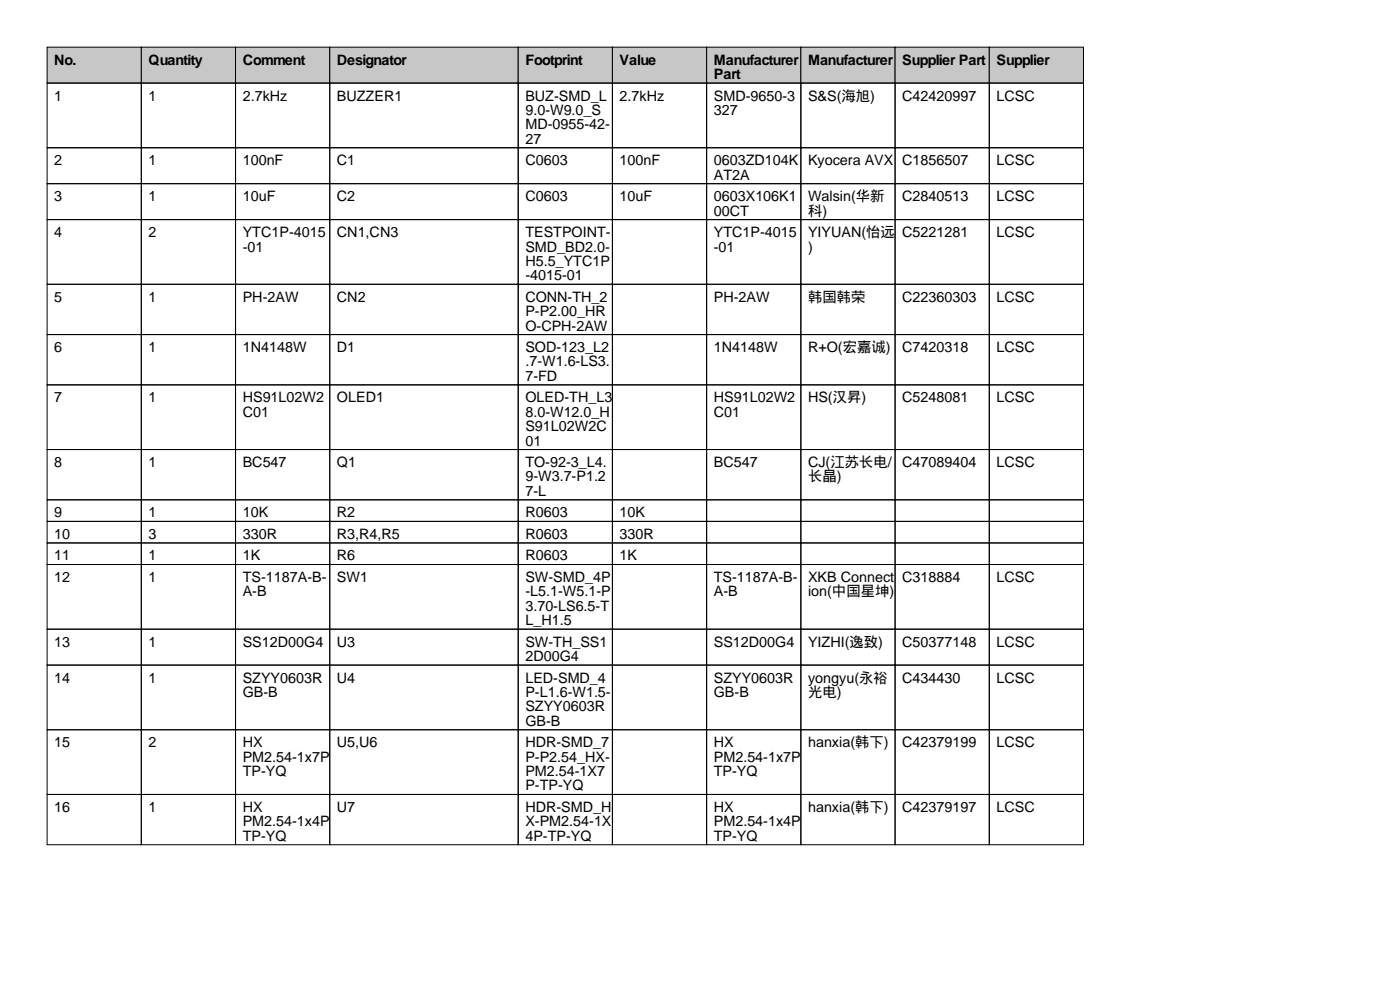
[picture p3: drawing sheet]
<svg xmlns="http://www.w3.org/2000/svg" width="297mm" height="210mm" viewBox="0 0 297 210" stroke-linecap="round" stroke-linejoin="round" font-family="sans-serif">
<defs><g id="words">
<g font-size="3">
<text x="11.5" y="13.7">No.</text>
<text x="31.5" y="13.7">Quantity</text>
<text x="51.5" y="13.7">Comment</text>
<text x="71.5" y="13.7">Designator</text>
<text x="111.5" y="13.7">Footprint</text>
<text x="131.5" y="13.7">Value</text>
<text x="151.5" y="13.7">Manufacturer</text>
<text x="151.5" y="16.8">Part</text>
<text x="171.5" y="13.7">Manufacturer</text>
<text x="191.5" y="13.7">Supplier Part</text>
<text x="211.5" y="13.7">Supplier</text>
<text x="11.5" y="21.3">1</text>
<text x="31.5" y="21.3">1</text>
<text x="51.5" y="21.3">2.7kHz</text>
<text x="71.5" y="21.3">BUZZER1</text>
<text x="111.5" y="21.3">BUZ-SMD_L</text>
<text x="131.5" y="21.3">2.7kHz</text>
<text x="151.5" y="21.3">SMD-9650-3</text>
<text x="171.5" y="21.3">S&amp;S(海旭)</text>
<text x="191.5" y="21.3">C42420997</text>
<text x="211.5" y="21.3">LCSC</text>
<text x="111.5" y="24.4">9.0-W9.0_S</text>
<text x="111.5" y="27.4">MD-0955-42-</text>
<text x="151.5" y="24.4">327</text>
<text x="11.5" y="35.1">2</text>
<text x="31.5" y="35.1">1</text>
<text x="51.5" y="35.1">100nF</text>
<text x="71.5" y="35.1">C1</text>
<text x="111.5" y="30.5">27</text>
<text x="111.5" y="35.1">C0603</text>
<text x="131.5" y="35.1">100nF</text>
<text x="151.5" y="35.1">0603ZD104K</text>
<text x="171.5" y="35.1">Kyocera AVX</text>
<text x="191.5" y="35.1">C1856507</text>
<text x="211.5" y="35.1">LCSC</text>
<text x="151.5" y="38.1">AT2A</text>
<text x="11.5" y="42.7">3</text>
<text x="31.5" y="42.7">1</text>
<text x="51.5" y="42.7">10uF</text>
<text x="71.5" y="42.7">C2</text>
<text x="111.5" y="42.7">C0603</text>
<text x="131.5" y="42.7">10uF</text>
<text x="151.5" y="42.7">0603X106K1</text>
<text x="151.5" y="45.7">00CT</text>
<text x="171.5" y="42.7">Walsin(华新</text>
<text x="171.5" y="45.7">科)</text>
<text x="191.5" y="42.7">C2840513</text>
<text x="211.5" y="42.7">LCSC</text>
<text x="11.5" y="50.3">4</text>
<text x="31.5" y="50.3">2</text>
<text x="51.5" y="50.3">YTC1P-4015</text>
<text x="51.5" y="53.3">-01</text>
<text x="71.5" y="50.3">CN1,CN3</text>
<text x="111.5" y="50.3">TESTPOINT-</text>
<text x="111.5" y="53.3">SMD_BD2.0-</text>
<text x="151.5" y="50.3">YTC1P-4015</text>
<text x="151.5" y="53.3">-01</text>
<text x="171.5" y="50.3">YIYUAN(怡远</text>
<text x="171.5" y="53.3">)</text>
<text x="191.5" y="50.3">C5221281</text>
<text x="211.5" y="50.3">LCSC</text>
<text x="111.5" y="56.4">H5.5_YTC1P</text>
<text x="111.5" y="59.4">-4015-01</text>
<text x="11.5" y="64">5</text>
<text x="31.5" y="64">1</text>
<text x="51.5" y="64">PH-2AW</text>
<text x="71.5" y="64">CN2</text>
<text x="111.5" y="64">CONN-TH_2</text>
<text x="151.5" y="64">PH-2AW</text>
<text x="171.5" y="64">韩国韩荣</text>
<text x="191.5" y="64">C22360303</text>
<text x="211.5" y="64">LCSC</text>
<text x="111.5" y="67.1">P-P2.00_HR</text>
<text x="111.5" y="70.1">O-CPH-2AW</text>
<text x="11.5" y="74.7">6</text>
<text x="31.5" y="74.7">1</text>
<text x="51.5" y="74.7">1N4148W</text>
<text x="71.5" y="74.7">D1</text>
<text x="111.5" y="74.7">SOD-123_L2</text>
<text x="111.5" y="77.7">.7-W1.6-LS3.</text>
<text x="151.5" y="74.7">1N4148W</text>
<text x="171.5" y="74.7">R+O(宏嘉诚)</text>
<text x="191.5" y="74.7">C7420318</text>
<text x="211.5" y="74.7">LCSC</text>
<text x="111.5" y="80.8">7-FD</text>
<text x="11.5" y="85.3">7</text>
<text x="31.5" y="85.3">1</text>
<text x="51.5" y="85.3">HS91L02W2</text>
<text x="51.5" y="88.4">C01</text>
<text x="71.5" y="85.3">OLED1</text>
<text x="111.5" y="85.3">OLED-TH_L3</text>
<text x="111.5" y="88.4">8.0-W12.0_H</text>
<text x="151.5" y="85.3">HS91L02W2</text>
<text x="151.5" y="88.4">C01</text>
<text x="171.5" y="85.3">HS(汉昇)</text>
<text x="191.5" y="85.3">C5248081</text>
<text x="211.5" y="85.3">LCSC</text>
<text x="111.5" y="91.4">S91L02W2C</text>
<text x="111.5" y="94.5">01</text>
<text x="11.5" y="99.1">8</text>
<text x="31.5" y="99.1">1</text>
<text x="51.5" y="99.1">BC547</text>
<text x="71.5" y="99.1">Q1</text>
<text x="111.5" y="99.1">TO-92-3_L4.</text>
<text x="151.5" y="99.1">BC547</text>
<text x="171.5" y="99.1">CJ(江苏长电/</text>
<text x="191.5" y="99.1">C47089404</text>
<text x="211.5" y="99.1">LCSC</text>
<text x="111.5" y="102.1">9-W3.7-P1.2</text>
<text x="111.5" y="105.2">7-L</text>
<text x="171.5" y="102.1">长晶)</text>
<text x="11.5" y="109.7">9</text>
<text x="31.5" y="109.7">1</text>
<text x="51.5" y="109.7">10K</text>
<text x="71.5" y="109.7">R2</text>
<text x="111.5" y="109.7">R0603</text>
<text x="131.5" y="109.7">10K</text>
<text x="11.5" y="114.3">10</text>
<text x="11.5" y="118.9">11</text>
<text x="31.5" y="114.3">3</text>
<text x="31.5" y="118.9">1</text>
<text x="51.5" y="114.3">330R</text>
<text x="51.5" y="118.9">1K</text>
<text x="71.5" y="114.3">R3,R4,R5</text>
<text x="71.5" y="118.9">R6</text>
<text x="111.5" y="114.3">R0603</text>
<text x="111.5" y="118.9">R0603</text>
<text x="131.5" y="114.3">330R</text>
<text x="131.5" y="118.9">1K</text>
<text x="11.5" y="123.4">12</text>
<text x="31.5" y="123.4">1</text>
<text x="51.5" y="123.4">TS-1187A-B-</text>
<text x="71.5" y="123.4">SW1</text>
<text x="111.5" y="123.4">SW-SMD_4P</text>
<text x="151.5" y="123.4">TS-1187A-B-</text>
<text x="171.5" y="123.4">XKB Connect</text>
<text x="191.5" y="123.4">C318884</text>
<text x="211.5" y="123.4">LCSC</text>
<text x="51.5" y="126.5">A-B</text>
<text x="111.5" y="126.5">-L5.1-W5.1-P</text>
<text x="111.5" y="129.5">3.70-LS6.5-T</text>
<text x="151.5" y="126.5">A-B</text>
<text x="171.5" y="126.5">ion(中国星坤)</text>
<text x="11.5" y="137.2">13</text>
<text x="31.5" y="137.2">1</text>
<text x="51.5" y="137.2">SS12D00G4</text>
<text x="71.5" y="137.2">U3</text>
<text x="111.5" y="132.6">L_H1.5</text>
<text x="111.5" y="137.2">SW-TH_SS1</text>
<text x="151.5" y="137.2">SS12D00G4</text>
<text x="171.5" y="137.2">YIZHI(逸致)</text>
<text x="191.5" y="137.2">C50377148</text>
<text x="211.5" y="137.2">LCSC</text>
<text x="111.5" y="140.2">2D00G4</text>
<text x="11.5" y="144.8">14</text>
<text x="31.5" y="144.8">1</text>
<text x="51.5" y="144.8">SZYY0603R</text>
<text x="51.5" y="147.8">GB-B</text>
<text x="71.5" y="144.8">U4</text>
<text x="111.5" y="144.8">LED-SMD_4</text>
<text x="111.5" y="147.8">P-L1.6-W1.5-</text>
<text x="151.5" y="144.8">SZYY0603R</text>
<text x="151.5" y="147.8">GB-B</text>
<text x="171.5" y="144.8">yongyu(永裕</text>
<text x="171.5" y="147.8">光电)</text>
<text x="191.5" y="144.8">C434430</text>
<text x="211.5" y="144.8">LCSC</text>
<text x="111.5" y="150.9">SZYY0603R</text>
<text x="111.5" y="153.9">GB-B</text>
<text x="11.5" y="158.5">15</text>
<text x="31.5" y="158.5">2</text>
<text x="51.5" y="158.5">HX</text>
<text x="51.5" y="161.5">PM2.54-1x7P</text>
<text x="71.5" y="158.5">U5,U6</text>
<text x="111.5" y="158.5">HDR-SMD_7</text>
<text x="111.5" y="161.5">P-P2.54_HX-</text>
<text x="151.5" y="158.5">HX</text>
<text x="151.5" y="161.5">PM2.54-1x7P</text>
<text x="171.5" y="158.5">hanxia(韩下)</text>
<text x="191.5" y="158.5">C42379199</text>
<text x="211.5" y="158.5">LCSC</text>
<text x="51.5" y="164.6">TP-YQ</text>
<text x="111.5" y="164.6">PM2.54-1X7</text>
<text x="111.5" y="167.6">P-TP-YQ</text>
<text x="151.5" y="164.6">TP-YQ</text>
<text x="11.5" y="172.2">16</text>
<text x="31.5" y="172.2">1</text>
<text x="51.5" y="172.2">HX</text>
<text x="71.5" y="172.2">U7</text>
<text x="111.5" y="172.2">HDR-SMD_H</text>
<text x="151.5" y="172.2">HX</text>
<text x="171.5" y="172.2">hanxia(韩下)</text>
<text x="191.5" y="172.2">C42379197</text>
<text x="211.5" y="172.2">LCSC</text>
<text x="51.5" y="175.3">PM2.54-1x4P</text>
<text x="51.5" y="178.3">TP-YQ</text>
<text x="111.5" y="175.3">X-PM2.54-1X</text>
<text x="111.5" y="178.3">4P-TP-YQ</text>
<text x="151.5" y="175.3">PM2.54-1x4P</text>
<text x="151.5" y="178.3">TP-YQ</text>
</g>
</g></defs>
<g fill="#c7c7c7" stroke="#000" stroke-width=".21">
<path d="M10 10h20v7.6h-20z"/>
<path d="M30 10h20v7.6h-20z"/>
<path d="M50 10h20v7.6h-20z"/>
<path d="M70 10h40v7.6h-40z"/>
<path d="M110 10h20v7.6h-20z"/>
<path d="M130 10h20v7.6h-20z"/>
<path d="M150 10h20v7.6h-20z"/>
<path d="M170 10h20v7.6h-20z"/>
<path d="M190 10h20v7.6h-20z"/>
<path d="M210 10h20v7.6h-20z"/>
</g>
<g fill="none" stroke="#000" stroke-width=".21">
<path d="M10 17.6h20v13.7h-20zM30 17.6h20v13.7h-20zM50 17.6h20v13.7h-20zM70 17.6h40v13.7h-40zM110 17.6h20v13.7h-20zM130 17.6h20v13.7h-20zM150 17.6h20v13.7h-20zM170 17.6h20v13.7h-20zM190 17.6h20v13.7h-20zM210 17.6h20v13.7h-20zM10 31.3h20v7.7h-20zM10 39h20v7.6h-20z"/>
<path d="M30 31.3h20v7.7h-20zM30 39h20v7.6h-20zM50 31.3h20v7.7h-20zM50 39h20v7.6h-20zM70 31.3h40v7.7h-40zM70 39h40v7.6h-40zM110 31.3h20v7.7h-20zM110 39h20v7.6h-20zM130 31.3h20v7.7h-20zM130 39h20v7.6h-20zM150 31.3h20v7.7h-20zM150 39h20v7.6h-20z"/>
<path d="M170 31.3h20v7.7h-20zM170 39h20v7.6h-20zM190 31.3h20v7.7h-20zM190 39h20v7.6h-20zM210 31.3h20v7.7h-20zM210 39h20v7.6h-20zM10 46.6h20v13.7h-20zM30 46.6h20v13.7h-20zM50 46.6h20v13.7h-20zM70 46.6h40v13.7h-40zM110 46.6h20v13.7h-20zM130 46.6h20v13.7h-20z"/>
<path d="M150 46.6h20v13.7h-20zM170 46.6h20v13.7h-20zM190 46.6h20v13.7h-20zM210 46.6h20v13.7h-20zM10 60.3h20v10.7h-20zM10 71h20v10.6h-20zM30 60.3h20v10.7h-20zM30 71h20v10.6h-20zM50 60.3h20v10.7h-20zM50 71h20v10.6h-20zM70 60.3h40v10.7h-40zM70 71h40v10.6h-40z"/>
<path d="M110 60.3h20v10.7h-20zM110 71h20v10.6h-20zM130 60.3h20v10.7h-20zM130 71h20v10.6h-20zM150 60.3h20v10.7h-20zM150 71h20v10.6h-20zM170 60.3h20v10.7h-20zM170 71h20v10.6h-20zM190 60.3h20v10.7h-20zM190 71h20v10.6h-20zM210 60.3h20v10.7h-20zM210 71h20v10.6h-20z"/>
<path d="M10 81.6h20v13.7h-20zM10 95.3h20v10.7h-20zM30 81.6h20v13.7h-20zM30 95.3h20v10.7h-20zM50 81.6h20v13.7h-20zM50 95.3h20v10.7h-20zM70 81.6h40v13.7h-40zM70 95.3h40v10.7h-40zM110 81.6h20v13.7h-20zM110 95.3h20v10.7h-20zM130 81.6h20v13.7h-20zM130 95.3h20v10.7h-20z"/>
<path d="M150 81.6h20v13.7h-20zM150 95.3h20v10.7h-20zM170 81.6h20v13.7h-20zM170 95.3h20v10.7h-20zM190 81.6h20v13.7h-20zM190 95.3h20v10.7h-20zM210 81.6h20v13.7h-20zM210 95.3h20v10.7h-20zM10 106h20v4.6h-20zM10 110.6h20v4.6h-20zM10 115.2h20v4.5h-20zM10 119.7h20v13.7h-20z"/>
<path d="M30 106h20v4.6h-20zM30 110.6h20v4.6h-20zM30 115.2h20v4.5h-20zM30 119.7h20v13.7h-20zM50 106h20v4.6h-20zM50 110.6h20v4.6h-20zM50 115.2h20v4.5h-20zM50 119.7h20v13.7h-20zM70 106h40v4.6h-40zM70 110.6h40v4.6h-40zM70 115.2h40v4.5h-40zM70 119.7h40v13.7h-40z"/>
<path d="M110 106h20v4.6h-20zM110 110.6h20v4.6h-20zM110 115.2h20v4.5h-20zM110 119.7h20v13.7h-20zM130 106h20v4.6h-20zM130 110.6h20v4.6h-20zM130 115.2h20v4.5h-20zM130 119.7h20v13.7h-20zM150 106h20v4.6h-20zM150 110.6h20v4.6h-20zM150 115.2h20v4.5h-20zM150 119.7h20v13.7h-20z"/>
<path d="M170 106h20v4.6h-20zM170 110.6h20v4.6h-20zM170 115.2h20v4.5h-20zM170 119.7h20v13.7h-20zM190 106h20v4.6h-20zM190 110.6h20v4.6h-20zM190 115.2h20v4.5h-20zM190 119.7h20v13.7h-20zM210 106h20v4.6h-20zM210 110.6h20v4.6h-20zM210 115.2h20v4.5h-20zM210 119.7h20v13.7h-20z"/>
<path d="M10 133.4h20v7.7h-20zM30 133.4h20v7.7h-20zM50 133.4h20v7.7h-20zM70 133.4h40v7.7h-40zM110 133.4h20v7.7h-20zM130 133.4h20v7.7h-20zM150 133.4h20v7.7h-20zM170 133.4h20v7.7h-20zM190 133.4h20v7.7h-20zM210 133.4h20v7.7h-20zM10 141.1h20v13.7h-20zM10 154.8h20v13.7h-20z"/>
<path d="M30 141.1h20v13.7h-20zM30 154.8h20v13.7h-20zM50 141.1h20v13.7h-20zM50 154.8h20v13.7h-20zM70 141.1h40v13.7h-40zM70 154.8h40v13.7h-40zM110 141.1h20v13.7h-20zM110 154.8h20v13.7h-20zM130 141.1h20v13.7h-20zM130 154.8h20v13.7h-20zM150 141.1h20v13.7h-20zM150 154.8h20v13.7h-20z"/>
<path d="M170 141.1h20v13.7h-20zM170 154.8h20v13.7h-20zM190 141.1h20v13.7h-20zM190 154.8h20v13.7h-20zM210 141.1h20v13.7h-20zM210 154.8h20v13.7h-20zM10 168.5h20v10.7h-20zM30 168.5h20v10.7h-20zM50 168.5h20v10.7h-20zM70 168.5h40v10.7h-40zM110 168.5h20v10.7h-20zM130 168.5h20v10.7h-20z"/>
<path d="M150 168.5h20v10.7h-20zM170 168.5h20v10.7h-20zM190 168.5h20v10.7h-20zM210 168.5h20v10.7h-20z"/>
</g>
<use href="#words"/>
</svg>
